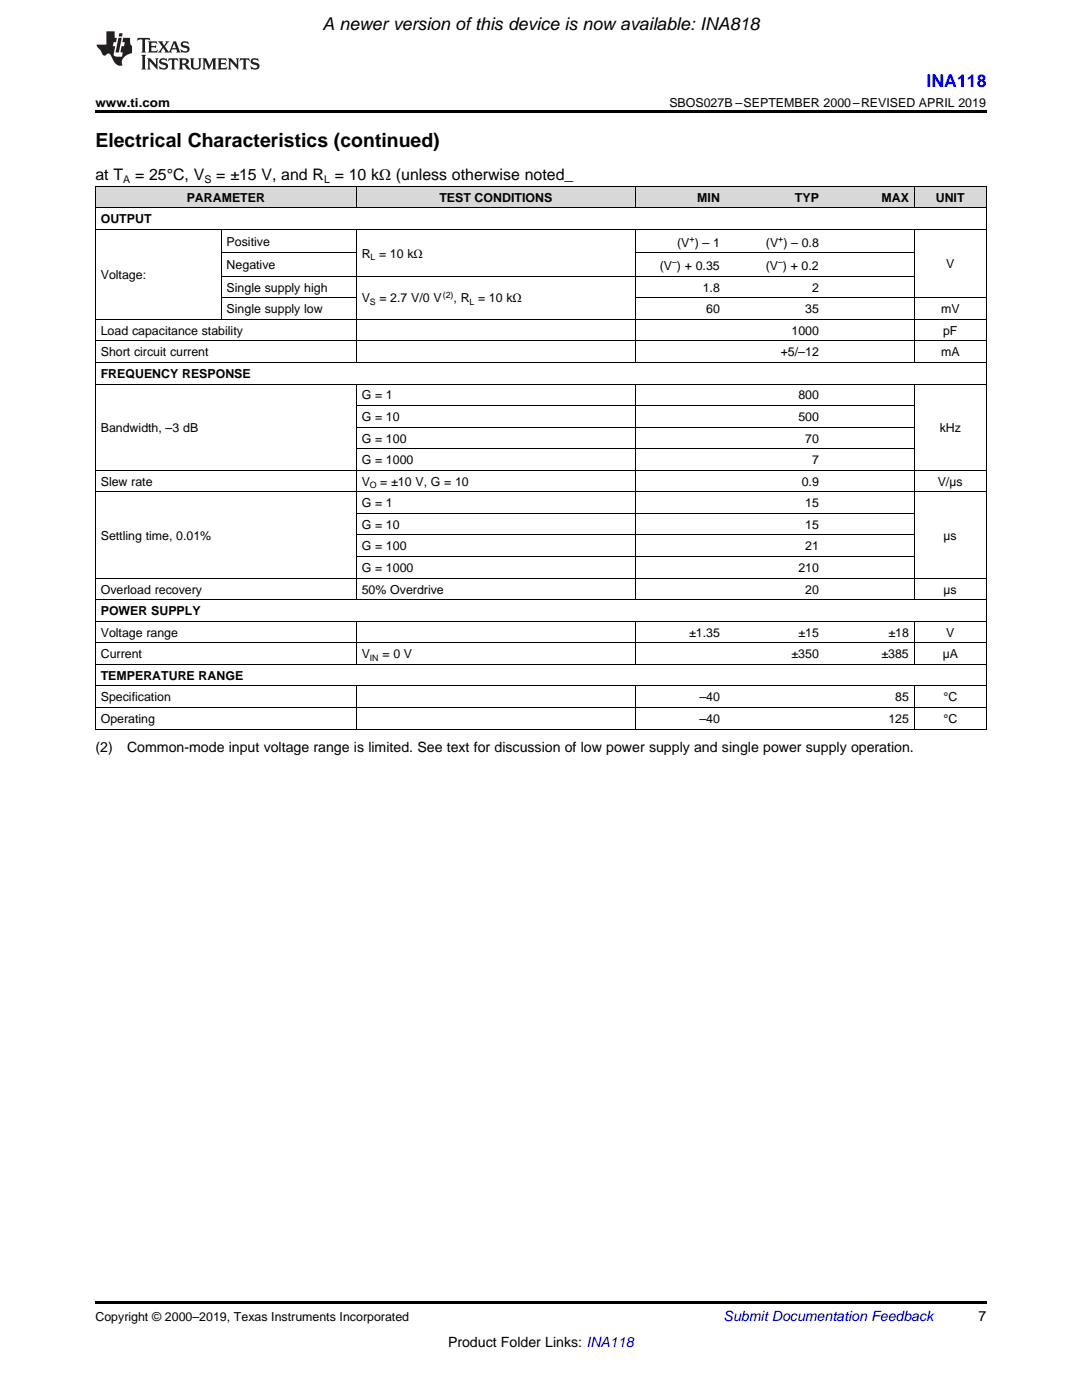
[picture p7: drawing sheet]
<svg xmlns="http://www.w3.org/2000/svg" width="216mm" height="279mm" viewBox="0 0 216 279" stroke-linecap="round" stroke-linejoin="round" font-family="sans-serif">
<defs><g id="words">
<text font-size="3.9" x="19" y="29.3">Electrical Characteristics (continued)</text>
<text font-size="3.5" x="64.3" y="6">A newer version ofthis device is now available: INA818</text>
<text font-size="3.5" fill="#00f" x="184.9" y="17.3">INA118</text>
<g font-size="3.2">
<text x="19" y="36">at T</text>
<text x="27" y="36">= 25°C, V</text>
<text x="43.1" y="36">= ±15 V, and R = 10 kΩ (unless otherwise noted_</text>
</g>
<g font-size="2.8">
<text x="19" y="150.1">(2)</text>
<text x="25.4" y="150.1">Common-mode input voltage range is limited. See text for discussion of low power supply and single power supply operation.</text>
<text x="195.3" y="263.6">7</text>
<text x="89.4" y="268.9">Product Folder Links: INA118</text>
</g>
<text font-size="2.8" fill="#0000c8" x="144.4" y="263.6">Submit Documentation Feedback</text>
<g font-size="2.5">
<text x="19" y="21.4">www.ti.com</text>
<text x="133.6" y="21.4">SBOS027B –SEPTEMBER 2000–REVISED APRIL 2019</text>
<text x="37.3" y="40.3">PARAMETER</text>
<text x="87.7" y="40.3">TEST CONDITIONS</text>
<text x="139.1" y="40.3">MIN</text>
<text x="158.6" y="40.3">TYP</text>
<text x="175.9" y="40.3">MAX</text>
<text x="186.7" y="40.3">UNIT</text>
<text x="20.1" y="44.6">OUTPUT</text>
<text x="45.2" y="49.1">Positive</text>
<text x="45.2" y="53.7">Negative</text>
<text x="72.2" y="51.4">R = 10 kΩ</text>
<text x="131.7" y="53.9">(V ) + 0.35</text>
<text x="135.1" y="49.2">(V ) – 1</text>
<text x="152.8" y="53.9">(V ) + 0.2</text>
<text x="152.8" y="49.2">(V ) – 0.8</text>
<text x="188.8" y="53.6">V</text>
<text x="20.1" y="55.7">Voltage:</text>
<text x="45.2" y="58.2">Single supply high</text>
<text x="140.2" y="58.2">1.8</text>
<text x="162.1" y="58.2">2</text>
<text x="45.2" y="62.5">Single supply low</text>
<text x="72.2" y="60.4">V</text>
<text x="75.7" y="60.4">= 2.7 V/0 V</text>
<text x="90.5" y="60.4">, R = 10 kΩ</text>
<text x="140.9" y="62.5">60</text>
<text x="160.7" y="62.5">35</text>
<text x="187.8" y="62.5">mV</text>
<text x="20.1" y="66.8">Load capacitance stability</text>
<text x="20.1" y="71.1">Short circuit current</text>
<text x="155.8" y="71.1">+5/–12</text>
<text x="157.9" y="66.8">1000</text>
<text x="187.8" y="71.1">mA</text>
<text x="188.2" y="66.8">pF</text>
<text x="20.1" y="75.4">FREQUENCY RESPONSE</text>
<text x="72.2" y="79.7">G = 1</text>
<text x="159.3" y="79.7">800</text>
<text x="20.1" y="86.2">Bandwidth, –3 dB</text>
<text x="72.2" y="84">G = 10</text>
<text x="72.2" y="88.3">G = 100</text>
<text x="159.3" y="84">500</text>
<text x="160.7" y="88.3">70</text>
<text x="187.5" y="86.2">kHz</text>
<text x="72.2" y="92.6">G = 1000</text>
<text x="162.1" y="92.6">7</text>
<text x="20.1" y="96.9">Slew rate</text>
<text x="72.2" y="96.9">V</text>
<text x="72.2" y="101.2">G = 1</text>
<text x="75.9" y="96.9">= ±10 V, G = 10</text>
<text x="160" y="96.9">0.9</text>
<text x="160.7" y="101.2">15</text>
<text x="187.1" y="96.9">V/µs</text>
<text x="20.1" y="107.7">Settling time, 0.01%</text>
<text x="72.2" y="105.6">G = 10</text>
<text x="160.7" y="105.6">15</text>
<text x="188.3" y="107.7">µs</text>
<text x="72.2" y="109.9">G = 100</text>
<text x="160.7" y="109.9">21</text>
<text x="20.1" y="118.5">Overload recovery</text>
<text x="72.2" y="114.2">G = 1000</text>
<text x="72.2" y="118.5">50% Overdrive</text>
<text x="159.3" y="114.2">210</text>
<text x="160.7" y="118.5">20</text>
<text x="188.3" y="118.5">µs</text>
<text x="20.1" y="122.8">POWER SUPPLY</text>
<text x="20.1" y="127.1">Voltage range</text>
<text x="20.1" y="131.4">Current</text>
<text x="72.2" y="131.4">V</text>
<text x="76.3" y="131.4">= 0 V</text>
<text x="137.5" y="127.1">±1.35</text>
<text x="157.9" y="131.4">±350</text>
<text x="159.3" y="127.1">±15</text>
<text x="175.9" y="131.4">±385</text>
<text x="177.3" y="127.1">±18</text>
<text x="188.1" y="131.4">µA</text>
<text x="188.8" y="127.1">V</text>
<text x="20.1" y="135.7">TEMPERATURE RANGE</text>
<text x="20.1" y="140">Specification</text>
<text x="139.6" y="140">–40</text>
<text x="178.6" y="140">85</text>
<text x="188.2" y="140">°C</text>
<text x="20.1" y="144.3">Operating</text>
<text x="139.6" y="144.3">–40</text>
<text x="177.3" y="144.3">125</text>
<text x="188.2" y="144.3">°C</text>
<text x="19" y="263.6">Copyright © 2000–2019, Texas Instruments Incorporated</text>
</g>
<g font-size="2.1">
<text x="24.6" y="36.6">A</text>
<text x="40.8" y="36.6">S</text>
<text x="64.7" y="36.6">L</text>
</g>
<g font-size="1.8">
<text x="73.9" y="51.9">L</text>
<text x="134.1" y="52.9">–</text>
<text x="137.6" y="48.3">+</text>
<text x="155.3" y="52.9">–</text>
<text x="155.3" y="48.3">+</text>
<text x="88.4" y="59.4">(2)</text>
<text x="73.8" y="60.9">S</text>
<text x="93.7" y="60.9">L</text>
<text x="73.8" y="97.4">O</text>
<text x="73.8" y="131.9">IN</text>
</g>
</g></defs>
<g fill="#d8d8d8">
<path d="M19 37.3h1.8v4.3h-1.8z"/>
<path d="M20.8 37.3h23.4v4.3h-23.4z"/>
<path d="M44.2 37.3h26.9v4.3h-26.9z"/>
<path d="M71.1 37.3h32.3v4.3h-32.3z"/>
<path d="M103.4 37.3h23.4v4.3h-23.4z"/>
<path d="M126.8 37.3h17.9v4.3h-17.9z"/>
<path d="M144.7 37.3h19.8v4.3h-19.8z"/>
<path d="M164.5 37.3h18v4.3h-18z"/>
<path d="M182.5 37.3h14.3v4.3h-14.3z"/>
</g>
<path d="M19 22h177.8v.5h-177.8zM19 259.7h177.8v.5h-177.8z" fill="#000"/>
<g fill="none" stroke="#000" stroke-width=".2">
<path d="M19 37.2h177.8M19.1 37.2v108.4M71.1 37.2v4.4M126.7 37.2v4.4M182.4 37.2v4.4M196.8 37.2v108.4M19 45.8h177.8M19 41.5h177.8M44.1 45.9v17.9M44.2 59.4h26.9M44.2 55.1h138.3M44.2 50.5h26.9"/>
<path d="M71.1 45.9v26.5M126.7 45.9v26.5M126.8 59.4h70M126.8 50.5h55.7M182.4 45.9v26.5M19 76.6h177.8M19 72.3h177.8M19 68h177.8M19 63.7h177.8M71.1 76.7v43M126.7 76.7v43M182.4 76.7v43"/>
<path d="M19 98.2h177.8M19 93.9h177.8M71.1 89.6h111.4M71.1 85.2h111.4M71.1 80.9h111.4M19 119.7h177.8M19 115.4h177.8M71.1 111.1h111.4M71.1 106.8h111.4M71.1 102.5h111.4M19 136.9h177.8M19 132.6h177.8"/>
<path d="M19 128.3h177.8M19 124h177.8M71.1 124v8.6M71.1 136.9v8.7M126.7 124v8.6M126.7 136.9v8.7M182.4 124v8.6M182.4 136.9v8.7M19 145.5h177.8M19 141.2h177.8"/>
</g>
<g fill="#231f20">
<path d="M27.5 7.6l-.1 .5 .4-.2h.6v.1v2.1l-.2 .4h1l-.3-.4v-2.1l.1-.1h.5l.5 .2-.2-.5zM29.5 8.3l.2 .3v1.5l-.2 .4h1.8l.2-.6a1.04 1.04 0 0 1-1.3 .2v-.7h.6l.3 .2v-.6l-.3 .2h-.6v-.6l.8-.1 .4 .3-.2-.5zM31.5 8.3l.9 1.1-.9 1.1h.8l-.2-.2 .5-.7 .4 .7-.2 .2h1.5l-.1-.2 .1-.4h.9l.1 .4-.2 .2h1l-.3-.3-.7-1.9h-.5l-.9 2-.8-1 .9-1h-.8l.1 .3-.3 .5-.4-.6 .2-.2zM34.7 8.6l.4 1h-.7zM36.3 8.4a.63 .63 0 0 0-.2 .7 .63 .63 0 0 0 .6 .4l.6 .2 .1 .2a.75 .75 0 0 1-.7 .4 .75 .75 0 0 1-.6-.5l.1 .7 .1-.1a1.11 1.11 0 0 0 1.5-.6 1.13 1.13 0 0 0-1.2-.8l-.1-.4a1.04 1.04 0 0 1 1.2 .2l-.2-.5-.1 .1-.5-.2zM28.2 10.9l.2 .4v2.2l-.2 .4h1l-.3-.4v-2.2l.3-.4zM29.3 11.6l.3 .4v1.5l-.3 .4h.8l-.2-.4v-1.3l1.5 1.7v-1.9l.2-.4h-.7l.2 .4v.9l-1.1-1.3zM32 11.8a.62 .62 0 0 0-.2 .7 .62 .62 0 0 0 .6 .4l.6 .1 .1 .3a.76 .76 0 0 1-.7 .3 .76 .76 0 0 1-.6-.4l.1 .7 .1-.1a1.11 1.11 0 0 0 1.5-.6 1.13 1.13 0 0 0-1.2-.8l-.1-.4a1.04 1.04 0 0 1 1.2 .2l-.2-.6-.1 .1-.5-.1zM33.7 11.6l-.2 .6a.61 .61 0 0 1 .8-.3v1.6l-.2 .4h.9l-.2-.4v-1.6a.63 .63 0 0 1 .8 .3l-.2-.6zM35.6 11.6l.3 .4v1.5l-.3 .4h1l-.2-.2v-.8l.5 .2a.76 .76 0 0 0 1.2 .7l-1-1a.58 .58 0 0 0 .6-.5 .58 .58 0 0 0-.5-.6zM36.4 11.9h.1a.45 .45 0 0 1 .5 .1 .45 .45 0 0 1 .1 .5l-.7 .2zM37.9 11.6l.2 .2a2.17 2.17 0 0 0 .3 1.9 .99 .99 0 0 0 1.6-.6v-1.1l.2-.4h-.7l.2 .2a1.92 1.92 0 0 1-.2 1.8 .6 .6 0 0 1-.9-.5v-1.1l.2-.4zM40.4 11.6l.2 .4v1.5l-.2 .4h.7l-.2-.4v-1.4l.8 1.8 .8-1.8v1.4l-.2 .4h.9l-.2-.4v-1.5l.2-.4h-.8l-.6 1.5-.6-1.5zM43.4 11.6l.2 .4v1.5l-.2 .4h1.8l.2-.6a1.04 1.04 0 0 1-1.3 .1v-.6h.5l.4 .2v-.6l-.4 .2h-.5v-.7h.8l.3 .3-.1-.6zM45.5 11.6l.2 .4v1.5l-.2 .4h.7l-.2-.4v-1.3l1.5 1.7v-1.9l.2-.4h-.7l.2 .4v.9l-1.1-1.3zM47.9 11.6l-.1 .6a.61 .61 0 0 1 .8-.3v1.6l-.3 .4h1l-.3-.4 .1-1.6a.63 .63 0 0 1 .7 .3l-.1-.6zM50.2 11.8a.62 .62 0 0 0-.2 .7 .62 .62 0 0 0 .6 .4l.6 .1 .2 .3a.76 .76 0 0 1-.8 .3 .76 .76 0 0 1-.6-.4l.1 .7 .2-.1a1.11 1.11 0 0 0 1.5-.6 1.13 1.13 0 0 0-1.3-.8l-.1-.4a1.04 1.04 0 0 1 1.2 .2l-.1-.6-.2 .1-.5-.1z"/>
<path d="M21.2 6.3v2.6h-1.9l.1 .4 .7 .9a.91 .91 0 0 0 1 .8 .56 .56 0 0 1 .5-.3 .56 .56 0 0 1 .5 .3l.4 .8a1.53 1.53 0 0 0 1.9 1.2 1.54 1.54 0 0 1 1-2.1l.9-.3v-1.4a1.52 1.52 0 0 1-.3-1.6h-1.4l-.2 .8h.5l-.2 .8h-.4l-.2 1v.2l.4 .1-.2 .8a1.93 1.93 0 0 1-1.6-.3l.3-1.8h-.5l.2-.8h.4l.2-.8h-.4v-1.3zM23.6 7.6l-.6 2.9h.7l.6-2.9zM23.8 6.6l-.1 .7h.6l.2-.7z"/>
</g>
<use href="#words"/>
</svg>
